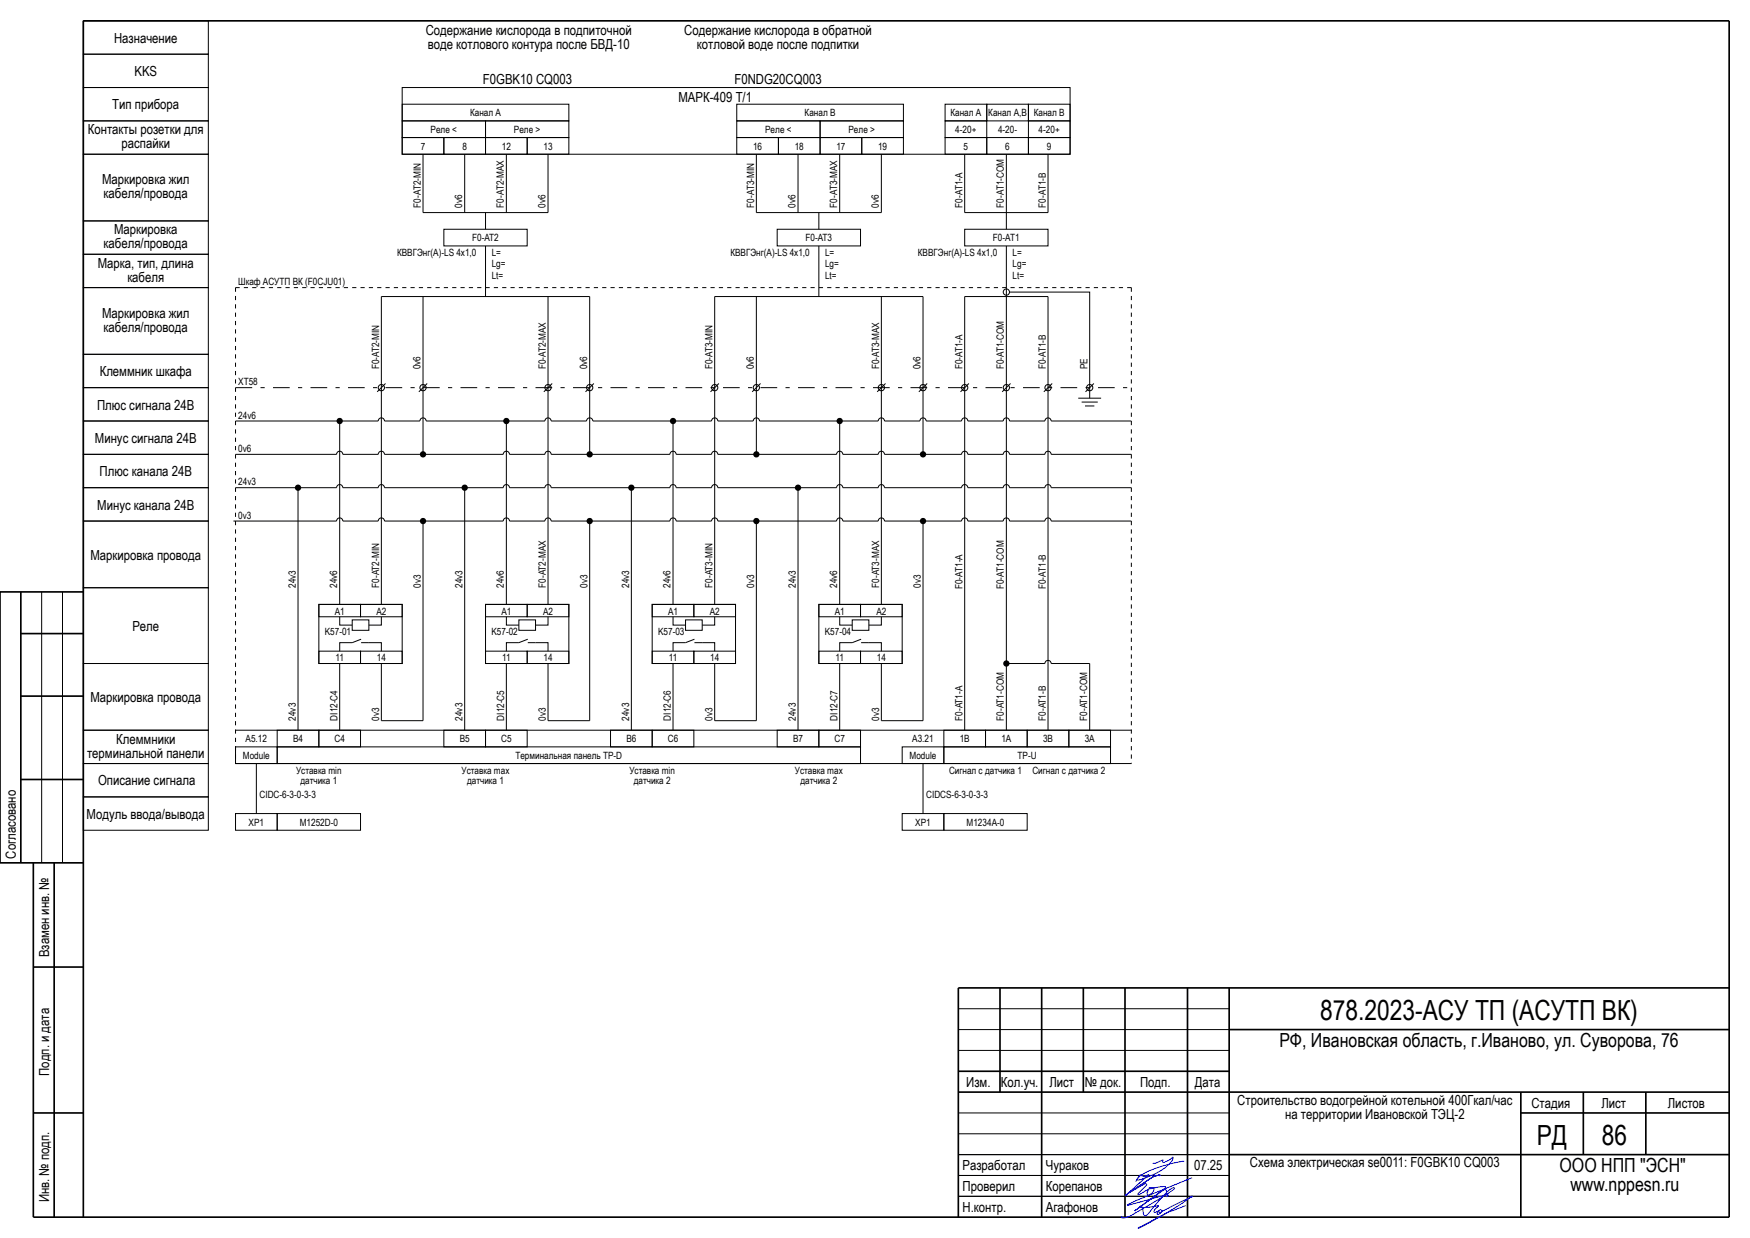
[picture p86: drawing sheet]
<svg xmlns="http://www.w3.org/2000/svg" width="420mm" height="297mm" viewBox="0 0 420 297" stroke-linecap="round" stroke-linejoin="round" font-family="sans-serif">
<defs><g id="words">
<g font-size="6.7">
<text x="316.8" y="244.6">878.2023-АСУ ТП (АСУТП ВК)</text>
<text x="368.8" y="274.7">РД</text>
<text x="384.5" y="274.6">86</text>
</g>
<g font-size="4.7">
<text x="307" y="251.1">РФ, Ивановская область, г.Иваново, ул. Суворова, 76</text>
<text x="374.3" y="281.1">ООО НПП &quot;ЭСН&quot;</text>
<text x="376.9" y="285.8">www.nppesn.ru</text>
</g>
<g font-size="3.3">
<text x="27.4" y="10.3">Назначение</text>
<text x="102.2" y="8.4">Содержание кислорода в подпиточной</text>
<text x="102.7" y="11.7">воде котлового контура после БВД-10</text>
<text x="164.2" y="8.4">Содержание кислорода в обратной</text>
<text x="167.2" y="11.7">котловой воде после подпитки</text>
<text x="32.3" y="18.3">KKS</text>
<text x="115.9" y="20.2">F0GBK10 CQ003</text>
<text x="176.3" y="20.2">F0NDG20CQ003</text>
<text x="27" y="26.2">Тип прибора</text>
<text x="162.8" y="24.4">МАРК-409 Т/1</text>
<text x="21.1" y="32.2">Контакты розетки для</text>
<text x="29.2" y="35.6">распайки</text>
<text x="24.5" y="44.2">Маркировка жил</text>
<text x="24.9" y="47.6">кабеля/провода</text>
<text x="24.9" y="59.6">кабеля/провода</text>
<text x="27.4" y="56.2">Маркировка</text>
<text x="23.5" y="64.2">Марка, тип, длина</text>
<text x="30.6" y="67.6">кабеля</text>
<text x="24.5" y="76.2">Маркировка жил</text>
<text x="24.9" y="79.6">кабеля/провода</text>
<text x="23.9" y="90.3">Клеммник шкафа</text>
<text x="23.3" y="98.3">Плюс сигнала 24В</text>
<text x="22.8" y="106.3">Минус сигнала 24В</text>
<text x="23.9" y="114.3">Плюс канала 24В</text>
<text x="23.4" y="122.3">Минус канала 24В</text>
<text x="21.7" y="134.3">Маркировка провода</text>
<text x="31.8" y="151.3">Реле</text>
<text x="21.7" y="168.5">Маркировка провода</text>
<text x="27.9" y="178.4">Клеммники</text>
<text x="20.9" y="181.8">терминальной панели</text>
<text x="23.5" y="188.4">Описание сигнала</text>
<text x="20.8" y="196.4">Модуль ввода/вывода</text>
<text x="3.8" y="206" transform="rotate(-90 3.8 206)">Согласовано</text>
<text x="11.8" y="229.7" transform="rotate(-90 11.8 229.7)">Взамен инв. №</text>
<text x="11.8" y="258.1" transform="rotate(-90 11.8 258.1)">Подп. и дата</text>
<text x="231.9" y="260.8">Изм.</text>
<text x="240.2" y="260.8">Кол.уч.</text>
<text x="251.8" y="260.8">Лист</text>
<text x="260.4" y="260.8">№ док.</text>
<text x="273.6" y="260.8">Подп.</text>
<text x="286.8" y="260.8">Дата</text>
<text x="296.9" y="265.1">Строительство водогрейной котельной 400Гкал/час</text>
<text x="308.4" y="268.4">на территории Ивановской ТЭЦ-2</text>
<text x="367.5" y="265.8">Стадия</text>
<text x="384.3" y="265.8">Лист</text>
<text x="400.3" y="265.8">Листов</text>
<text x="231" y="280.7">Разработал</text>
<text x="251" y="280.8">Чураков</text>
<text x="286.6" y="280.8">07.25</text>
<text x="300" y="280.1">Схема электрическая se0011: F0GBK10 CQ003</text>
<text x="231" y="285.8">Проверил</text>
<text x="251" y="285.8">Корепанов</text>
<text x="11.8" y="288.5" transform="rotate(-90 11.8 288.5)">Инв. № подп.</text>
<text x="231" y="290.8">Н.контр.</text>
<text x="251" y="290.8">Агафонов</text>
</g>
<g font-size="2.4">
<text x="112.8" y="27.9">Канал А</text>
<text x="193.1" y="27.9">Канал B</text>
<text x="228.1" y="27.9">Канал A</text>
<text x="237.2" y="27.9">Канал A,В</text>
<text x="248.1" y="27.9">Канал B</text>
<text x="101" y="36">7</text>
<text x="103.4" y="31.9">Реле &lt;</text>
<text x="111" y="35.9">8</text>
<text x="120.4" y="35.9">12</text>
<text x="123.4" y="31.9">Реле &gt;</text>
<text x="130.4" y="35.9">13</text>
<text x="180.7" y="35.9">16</text>
<text x="183.6" y="31.9">Реле &lt;</text>
<text x="190.7" y="35.9">18</text>
<text x="200.7" y="35.9">17</text>
<text x="203.6" y="31.9">Реле &gt;</text>
<text x="210.7" y="35.9">19</text>
<text x="229.3" y="31.9">4-20+</text>
<text x="231.3" y="36">5</text>
<text x="239.5" y="31.9">4-20-</text>
<text x="241.3" y="35.9">6</text>
<text x="249.3" y="31.9">4-20+</text>
<text x="251.3" y="35.9">9</text>
<text x="101" y="49.8" transform="rotate(-90 101 49.8)">F0-AT2-MIN</text>
<text x="111" y="49.8" transform="rotate(-90 111 49.8)">0v6</text>
<text x="120.9" y="49.8" transform="rotate(-90 120.9 49.8)">F0-AT2-MAX</text>
<text x="131" y="49.8" transform="rotate(-90 131 49.8)">0v6</text>
<text x="181" y="49.8" transform="rotate(-90 181 49.8)">F0-AT3-MIN</text>
<text x="191" y="49.8" transform="rotate(-90 191 49.8)">0v6</text>
<text x="200.9" y="49.8" transform="rotate(-90 200.9 49.8)">F0-AT3-MAX</text>
<text x="211" y="49.8" transform="rotate(-90 211 49.8)">0v6</text>
<text x="231" y="49.8" transform="rotate(-90 231 49.8)">F0-AT1-A</text>
<text x="241" y="49.8" transform="rotate(-90 241 49.8)">F0-AT1-COM</text>
<text x="251" y="49.8" transform="rotate(-90 251 49.8)">F0-AT1-B</text>
<text x="113.3" y="57.9">F0-AT2</text>
<text x="193.3" y="57.9">F0-AT3</text>
<text x="238.3" y="57.9">F0-AT1</text>
<text x="95.3" y="61.4">КВВГЭнг(А)-LS 4х1,0</text>
<text x="118" y="61.4">L=</text>
<text x="118" y="63.9">Lg=</text>
<text x="175.3" y="61.4">КВВГЭнг(А)-LS 4х1,0</text>
<text x="198" y="61.4">L=</text>
<text x="198" y="63.9">Lg=</text>
<text x="220.3" y="61.4">КВВГЭнг(А)-LS 4х1,0</text>
<text x="243" y="61.4">L=</text>
<text x="243" y="63.9">Lg=</text>
<text x="57.2" y="68.4">Шкаф АСУТП ВК (F0CJU01)</text>
<text x="118" y="66.9">Lt=</text>
<text x="198" y="66.9">Lt=</text>
<text x="243" y="66.9">Lt=</text>
<text x="91" y="88.6" transform="rotate(-90 91 88.6)">F0-AT2-MIN</text>
<text x="101" y="88.6" transform="rotate(-90 101 88.6)">0v6</text>
<text x="131" y="88.6" transform="rotate(-90 131 88.6)">F0-AT2-MAX</text>
<text x="141" y="88.6" transform="rotate(-90 141 88.6)">0v6</text>
<text x="171" y="88.6" transform="rotate(-90 171 88.6)">F0-AT3-MIN</text>
<text x="181" y="88.6" transform="rotate(-90 181 88.6)">0v6</text>
<text x="211" y="88.6" transform="rotate(-90 211 88.6)">F0-AT3-MAX</text>
<text x="221" y="88.6" transform="rotate(-90 221 88.6)">0v6</text>
<text x="231" y="88.6" transform="rotate(-90 231 88.6)">F0-AT1-A</text>
<text x="241" y="88.6" transform="rotate(-90 241 88.6)">F0-AT1-COM</text>
<text x="251" y="88.6" transform="rotate(-90 251 88.6)">F0-AT1-B</text>
<text x="261" y="88.6" transform="rotate(-90 261 88.6)">PE</text>
<text x="57.2" y="92.5">XT58</text>
<text x="57.2" y="100.4">24v6</text>
<text x="57.2" y="108.4">0v6</text>
<text x="57.2" y="116.5">24v3</text>
<text x="57.2" y="124.5">0v3</text>
<text x="71" y="141" transform="rotate(-90 71 141)">24v3</text>
<text x="81" y="141" transform="rotate(-90 81 141)">24v6</text>
<text x="91" y="141" transform="rotate(-90 91 141)">F0-AT2-MIN</text>
<text x="101" y="141" transform="rotate(-90 101 141)">0v3</text>
<text x="111" y="141" transform="rotate(-90 111 141)">24v3</text>
<text x="121" y="141" transform="rotate(-90 121 141)">24v6</text>
<text x="131" y="141" transform="rotate(-90 131 141)">F0-AT2-MAX</text>
<text x="141" y="141" transform="rotate(-90 141 141)">0v3</text>
<text x="151" y="141" transform="rotate(-90 151 141)">24v3</text>
<text x="161" y="141" transform="rotate(-90 161 141)">24v6</text>
<text x="171" y="141" transform="rotate(-90 171 141)">F0-AT3-MIN</text>
<text x="181" y="141" transform="rotate(-90 181 141)">0v3</text>
<text x="191" y="141" transform="rotate(-90 191 141)">24v3</text>
<text x="201" y="141" transform="rotate(-90 201 141)">24v6</text>
<text x="211" y="141" transform="rotate(-90 211 141)">F0-AT3-MAX</text>
<text x="221" y="141" transform="rotate(-90 221 141)">0v3</text>
<text x="231" y="141.3" transform="rotate(-90 231 141.3)">F0-AT1-A</text>
<text x="241" y="141.3" transform="rotate(-90 241 141.3)">F0-AT1-COM</text>
<text x="251" y="141.3" transform="rotate(-90 251 141.3)">F0-AT1-B</text>
<text x="80.3" y="147.4">A1</text>
<text x="90.3" y="147.4">A2</text>
<text x="120.3" y="147.4">A1</text>
<text x="130.3" y="147.4">A2</text>
<text x="160.3" y="147.4">A1</text>
<text x="170.3" y="147.4">A2</text>
<text x="200.3" y="147.4">A1</text>
<text x="210.3" y="147.4">A2</text>
<text x="78" y="152.4">K57-01</text>
<text x="118" y="152.4">K57-02</text>
<text x="158" y="152.4">K57-03</text>
<text x="198" y="152.4">K57-04</text>
<text x="80.5" y="158.6">11</text>
<text x="90.4" y="158.6">14</text>
<text x="120.5" y="158.6">11</text>
<text x="130.4" y="158.6">14</text>
<text x="160.5" y="158.6">11</text>
<text x="170.4" y="158.6">14</text>
<text x="200.5" y="158.6">11</text>
<text x="210.4" y="158.6">14</text>
<text x="71" y="172.9" transform="rotate(-90 71 172.9)">24v3</text>
<text x="81" y="172.9" transform="rotate(-90 81 172.9)">DI12-C4</text>
<text x="91" y="172.9" transform="rotate(-90 91 172.9)">0v3</text>
<text x="111" y="172.9" transform="rotate(-90 111 172.9)">24v3</text>
<text x="121" y="172.9" transform="rotate(-90 121 172.9)">DI12-C5</text>
<text x="131" y="172.9" transform="rotate(-90 131 172.9)">0v3</text>
<text x="151" y="172.9" transform="rotate(-90 151 172.9)">24v3</text>
<text x="161" y="172.9" transform="rotate(-90 161 172.9)">DI12-C6</text>
<text x="171" y="172.9" transform="rotate(-90 171 172.9)">0v3</text>
<text x="191" y="172.9" transform="rotate(-90 191 172.9)">24v3</text>
<text x="201" y="172.9" transform="rotate(-90 201 172.9)">DI12-C7</text>
<text x="211" y="172.9" transform="rotate(-90 211 172.9)">0v3</text>
<text x="231" y="172.9" transform="rotate(-90 231 172.9)">F0-AT1-A</text>
<text x="241" y="172.9" transform="rotate(-90 241 172.9)">F0-AT1-COM</text>
<text x="251" y="172.9" transform="rotate(-90 251 172.9)">F0-AT1-B</text>
<text x="261" y="172.9" transform="rotate(-90 261 172.9)">F0-AT1-COM</text>
<text x="59" y="178.1">A5.12</text>
<text x="70.3" y="178.1">B4</text>
<text x="80.3" y="178.1">C4</text>
<text x="110.3" y="178.1">B5</text>
<text x="120.3" y="178.1">C5</text>
<text x="150.3" y="178.1">B6</text>
<text x="160.3" y="178.1">C6</text>
<text x="190.3" y="178.1">B7</text>
<text x="200.3" y="178.1">C7</text>
<text x="219" y="178.1">A3.21</text>
<text x="230.3" y="178.1">1B</text>
<text x="240.3" y="178.1">1A</text>
<text x="250.3" y="178.1">3B</text>
<text x="260.3" y="178.1">3A</text>
<text x="58.3" y="182.1">Module</text>
<text x="71.1" y="185.6">Уставка min</text>
<text x="110.8" y="185.6">Уставка max</text>
<text x="123.7" y="182.1">Терминальная панель TP-D</text>
<text x="151.1" y="185.6">Уставка min</text>
<text x="190.8" y="185.6">Уставка max</text>
<text x="218.3" y="182.1">Module</text>
<text x="227.8" y="185.6">Сигнал с датчика 1</text>
<text x="244.2" y="182.1">TP-U</text>
<text x="247.8" y="185.6">Сигнал с датчика 2</text>
<text x="62.3" y="191.5">CIDC-6-3-0-3-3</text>
<text x="72.1" y="188">датчика 1</text>
<text x="112.1" y="188">датчика 1</text>
<text x="152.1" y="188">датчика 2</text>
<text x="192.1" y="188">датчика 2</text>
<text x="222.3" y="191.5">CIDCS-6-3-0-3-3</text>
<text x="59.7" y="198.1">XP1</text>
<text x="71.9" y="198.1">M1252D-0</text>
<text x="219.7" y="198.1">XP1</text>
<text x="232" y="198.1">M1234A-0</text>
</g>
</g></defs>
<g fill="#000" stroke="#000" stroke-width=".24">
<path d="M101.5 51h30zM101.5 37v14zM111.5 37v14zM116.5 51v4zM121.5 37v14zM131.5 37v14zM181.5 51h30zM181.5 37v14zM191.5 37v14zM196.5 51v4zM201.5 37v14zM211.5 37v14z"/>
<path d="M231.5 51h20zM231.5 37v14zM241.5 51v4zM241.5 37v14zM251.5 37v14zM91.5 71.1h50zM91.5 71.1v21.9zM101.5 71.1v21.9zM116.5 59v12.1zM131.5 71.1v21.9zM141.5 71.1v21.9zM171.5 71.1h50z"/>
<path d="M171.5 71.1v21.9zM181.5 71.1v21.9zM196.5 59v12.1zM211.5 71.1v21.9zM221.5 71.1v21.9zM231.5 71.1v21.9zM231.5 71.1h20zM241.5 71.1v21.9zM241.5 59v12.1zM251.5 71.1v21.9zM90.5 94l2-2zM91.5 93v52z"/>
<path d="M100.5 94l2-2zM101.5 93v15.6zM130.5 94l2-2zM131.5 93v52zM140.5 94l2-2zM141.5 93v15.6zM170.5 94l2-2zM171.5 93v52zM180.5 94l2-2zM181.5 93v15.6zM210.5 94l2-2zM211.5 93v52z"/>
<path d="M220.5 94l2-2zM221.5 93v15.6zM230.5 94l2-2zM231.5 93v82.2zM240.5 94l2-2zM241.5 93v82.2zM250.5 94l2-2zM251.5 93v82.2zM258.8 95.5h5.5zM259.6 96.5h3.9zM260.4 97.4h2.2zM260.5 94l2-2z"/>
<path d="M261.5 93v2.5zM56.5 109h24.3zM56.5 117h24.3zM56.5 101h34.3zM71.5 117.4v57.8zM81.5 101.4v43.6zM82.3 109h8.5zM82.3 117h8.5zM92.3 101h8.5zM92.3 117h28.5zM92.3 109h28.5zM102.3 101h28.5z"/>
<path d="M111.5 117.4v57.8zM121.5 101.4v43.6zM122.3 109h8.5zM122.3 117h8.5zM132.3 101h8.5zM132.3 117h28.5zM132.3 109h28.5zM142.3 101h28.5zM151.5 117.4v57.8zM161.5 101.4v43.6zM162.3 109h8.5zM162.3 117h8.5z"/>
<path d="M172.3 101h8.5zM172.3 117h28.5zM172.3 109h28.5zM182.3 101h28.5zM191.5 117.4v57.8zM201.5 101.4v43.6zM202.3 109h8.5zM202.3 117h8.5zM212.3 101h8.5zM212.3 109h18.5zM212.3 117h18.5zM222.3 101h8.5z"/>
<path d="M232.3 101h8.5zM232.3 109h8.5zM232.3 117h8.5zM242.3 101h8.5zM242.3 109h8.5zM242.3 117h8.5zM252.3 101h19.2zM252.3 109h19.2zM252.3 117h19.2zM56 125h24.8zM82.3 125h8.5zM92.3 125h28.5z"/>
<path d="M101.5 125.4v47.5zM122.3 125h8.5zM132.3 125h28.5zM141.5 125.4v47.5zM162.3 125h8.5zM172.3 125h28.5zM181.5 125.4v47.5zM202.3 125h8.5zM212.3 125h18.5zM221.5 125.4v47.5zM232.3 125h8.5zM242.3 125h8.5z"/>
<path d="M252.3 125h19.2zM81.5 159.2v16zM91.5 159.2v13.7zM121.5 159.2v16zM131.5 159.2v13.7zM161.5 159.2v16zM171.5 159.2v13.7zM201.5 159.2v16zM211.5 159.2v13.7zM241.9 159.2h8.9zM252.3 159.2h9.2zM261.5 159.2v16z"/>
<path d="M56.5 175.2h150zM91.5 172.9h10zM131.5 172.9h10zM171.5 172.9h10zM206.5 175.2h65zM211.5 172.9h10zM56.5 183.2h150zM61.5 183.2v12zM206.5 183.2h65zM221.5 183.2v12zM10 142v65zM15 142v65z"/>
<path d="M230 252h65zM230 247h65zM230 242h65zM230 277h65zM230 272h65zM230 267h65zM230 287h65zM230 282h65z"/>
</g>
<g fill="#000" stroke="#000" stroke-width=".4">
<path d="M20 5h395zM5 152h15zM5 167h15zM5 187h15zM5 142v65zM8 207v85zM13 207v85zM8 232h12zM230 237h185zM230 257h65zM295 247h120zM8 267h12z"/>
<path d="M230 262h185zM240 237v25zM260 237v25zM295 277h120zM365 267h50zM380 262v15zM395 262v15zM8 292h407zM20 5v287zM230 237v55zM250 237v55zM270 237v55z"/>
<path d="M285 237v55zM295 237v55zM365 262v30zM415 5v287z"/>
</g>
<path d="M20 142h-20v65h20" fill="none" stroke="#000" stroke-width=".4"/>
<path d="M284.2 278.7l-.1-.1a26.7 26.7 0 0 0-10.8 3.7l-.4 .8a14 14 0 0 0 8.5-4.9l.1-.6-2.1 1.3a.32 .32 0 0 1-.4-.2 .32 .32 0 0 1 .1-.4l-1.5 .7-1 .1M284.6 289.2a74 74 0 0 0-11.4 5.4l1.9-.9 4.7-2.6 6.4-4.1-.1 .1-7.4 3.7h-.4a.34 .34 0 0 1-.1-.4 .34 .34 0 0 1 .5-.1 .34 .34 0 0 1 .1 .4 .74 .74 0 0 1-1.1 .5l.4-.6h-.2a.72 .72 0 0 1-1 .1l1-1.5a9.8 9.8 0 0 1-4.2 .3v-.2a.9 .9 0 0 1 .6 1.2l.1 .4a.57 .57 0 0 0 .2 .7 .57 .57 0 0 0 .8-.2l1.1-1.3a20.9 20.9 0 0 1 4.9-5.1h.4l.1 .1-3.4 2.4-5.3 3.1a6.1 6.1 0 0 1-3.9 1.6v-.4M286.1 282.5l-13.4 5.5-2.1 1.1 9.4-2.5a.25 .25 0 0 1 .3 .2 .25 .25 0 0 1-.3 .3l-.3-.5 .3-.5a.48 .48 0 0 0-.1-.6 .48 .48 0 0 0-.6-.1l-7 5.1 7.5-5.6-.2-.2-.3-.1-3.4 .6-.1-.1a.65 .65 0 0 1 1 0 .65 .65 0 0 1-.2 1l-.8 .6a.48 .48 0 0 1-.5-.3 .48 .48 0 0 1 .1-.6l.2-.5-2.2 1.3-.3-.1 2.1-2.3a.56 .56 0 0 0-.9 .1l-3.2 1.8 5.3-3.6 2-.6-2 .6-6.4 4.4 5.7-5.1a1.72 1.72 0 0 1-2 .1l-1.1 1.6" fill="none" stroke="#00f" stroke-width=".24"/>
<g fill="none" stroke="#000" stroke-width=".24">
<path d="M20 13h30v8h-30zM20 5h30v8h-30zM20 37h30v16h-30zM20 29h30v8h-30zM20 21h30v8h-30zM96.5 33h10v4h-10zM96.5 21h160.3v16h-160.3zM96.5 29h20v4h-20zM96.5 25h40v4h-40zM106.5 33h10v4h-10zM116.5 33h10v4h-10zM116.5 29h20v4h-20z"/>
<path d="M126.5 33h10v4h-10zM176.8 33h10v4h-10zM176.8 29h20v4h-20zM176.8 25h40v4h-40zM186.8 33h10v4h-10zM196.8 33h10v4h-10zM196.8 29h20v4h-20zM206.8 33h10v4h-10zM226.8 33h10v4h-10zM226.8 29h10v4h-10zM226.8 25h10v4h-10zM236.8 33h10v4h-10z"/>
<path d="M236.8 25h10v4h-10zM246.8 33h10v4h-10zM246.8 29h10v4h-10zM246.8 25h10v4h-10zM20 53h30v8h-30zM106.5 55h20v4h-20zM186.5 55h20v4h-20zM231.5 55h20v4h-20zM20 69h30v16h-30zM20 61h30v8h-30zM242.3 70.1h19.2v22.9M20 85h30v8h-30z"/>
<path d="M20 93h30v8h-30zM20 101h30v8h-30zM20 109h30v8h-30zM20 117h30v8h-30zM80.8 109a.75 .75 0 0 1 .7-.7 .75 .75 0 0 1 .8 .7M80.8 117a.75 .75 0 0 1 .7-.7 .75 .75 0 0 1 .8 .7M90.8 101a.75 .75 0 0 1 .7-.7 .75 .75 0 0 1 .8 .7M90.8 117a.75 .75 0 0 1 .7-.7 .75 .75 0 0 1 .8 .7M90.8 109a.75 .75 0 0 1 .7-.7 .75 .75 0 0 1 .8 .7M100.8 101a.75 .75 0 0 1 .7-.7 .75 .75 0 0 1 .8 .7M120.8 109a.75 .75 0 0 1 .7-.7 .75 .75 0 0 1 .8 .7M120.8 117a.75 .75 0 0 1 .7-.7 .75 .75 0 0 1 .8 .7"/>
<path d="M130.8 101a.75 .75 0 0 1 .7-.7 .75 .75 0 0 1 .8 .7M130.8 117a.75 .75 0 0 1 .7-.7 .75 .75 0 0 1 .8 .7M130.8 109a.75 .75 0 0 1 .7-.7 .75 .75 0 0 1 .8 .7M140.8 101a.75 .75 0 0 1 .7-.7 .75 .75 0 0 1 .8 .7M160.8 109a.75 .75 0 0 1 .7-.7 .75 .75 0 0 1 .8 .7M160.8 117a.75 .75 0 0 1 .7-.7 .75 .75 0 0 1 .8 .7M170.8 101a.75 .75 0 0 1 .7-.7 .75 .75 0 0 1 .8 .7M170.8 117a.75 .75 0 0 1 .7-.7 .75 .75 0 0 1 .8 .7M170.8 109a.75 .75 0 0 1 .7-.7 .75 .75 0 0 1 .8 .7M180.8 101a.75 .75 0 0 1 .7-.7 .75 .75 0 0 1 .8 .7M200.8 109a.75 .75 0 0 1 .7-.7 .75 .75 0 0 1 .8 .7M200.8 117a.75 .75 0 0 1 .7-.7 .75 .75 0 0 1 .8 .7"/>
<path d="M210.8 101a.75 .75 0 0 1 .7-.7 .75 .75 0 0 1 .8 .7M210.8 117a.75 .75 0 0 1 .7-.7 .75 .75 0 0 1 .8 .7M210.8 109a.75 .75 0 0 1 .7-.7 .75 .75 0 0 1 .8 .7M220.8 101a.75 .75 0 0 1 .7-.7 .75 .75 0 0 1 .8 .7M230.8 101a.75 .75 0 0 1 .7-.7 .75 .75 0 0 1 .8 .7M230.8 117a.75 .75 0 0 1 .7-.7 .75 .75 0 0 1 .8 .7M230.8 109a.75 .75 0 0 1 .7-.7 .75 .75 0 0 1 .8 .7M240.8 101a.75 .75 0 0 1 .7-.7 .75 .75 0 0 1 .8 .7M240.8 117a.75 .75 0 0 1 .7-.7 .75 .75 0 0 1 .8 .7M240.8 109a.75 .75 0 0 1 .7-.7 .75 .75 0 0 1 .8 .7M250.8 101a.75 .75 0 0 1 .7-.7 .75 .75 0 0 1 .8 .7M250.8 117a.75 .75 0 0 1 .7-.7 .75 .75 0 0 1 .8 .7"/>
<path d="M250.8 109a.75 .75 0 0 1 .7-.7 .75 .75 0 0 1 .8 .7M20 125h30v16h-30zM80.8 125a.75 .75 0 0 1 .7-.7 .75 .75 0 0 1 .8 .7M90.8 125a.75 .75 0 0 1 .7-.7 .75 .75 0 0 1 .8 .7M120.8 125a.75 .75 0 0 1 .7-.7 .75 .75 0 0 1 .8 .7M130.8 125a.75 .75 0 0 1 .7-.7 .75 .75 0 0 1 .8 .7M160.8 125a.75 .75 0 0 1 .7-.7 .75 .75 0 0 1 .8 .7M170.8 125a.75 .75 0 0 1 .7-.7 .75 .75 0 0 1 .8 .7M200.8 125a.75 .75 0 0 1 .7-.7 .75 .75 0 0 1 .8 .7M210.8 125a.75 .75 0 0 1 .7-.7 .75 .75 0 0 1 .8 .7M230.8 125a.75 .75 0 0 1 .7-.7 .75 .75 0 0 1 .8 .7M240.8 125a.75 .75 0 0 1 .7-.7 .75 .75 0 0 1 .8 .7"/>
<path d="M250.8 125a.75 .75 0 0 1 .7-.7 .75 .75 0 0 1 .8 .7M20 159.2h30v16h-30zM20 141h30v18.2h-30zM76.5 145h20v14.2h-20zM76.5 145h10v3h-10zM76.5 156.2h10v3h-10zM81.5 148v2h3M84.5 148.7h4v2.5h-4zM86.5 145h10v3h-10zM86.5 156.2h10v3h-10zM86.7 153.4l-2.2 .8h-3v2M86.7 154.2h4.8v2"/>
<path d="M91.5 148v2h-3M116.5 145h20v14.2h-20zM116.5 145h10v3h-10zM116.5 156.2h10v3h-10zM121.5 148v2h3M124.5 148.7h4v2.5h-4zM126.5 145h10v3h-10zM126.5 156.2h10v3h-10zM126.7 153.4l-2.2 .8h-3v2M126.7 154.2h4.8v2M131.5 148v2h-3M156.5 145h20v14.2h-20z"/>
<path d="M156.5 145h10v3h-10zM156.5 156.2h10v3h-10zM161.5 148v2h3M164.5 148.7h4v2.5h-4zM166.5 145h10v3h-10zM166.5 156.2h10v3h-10zM166.7 153.4l-2.2 .8h-3v2M166.7 154.2h4.8v2M171.5 148v2h-3M196.5 145h20v14.2h-20zM196.5 145h10v3h-10zM196.5 156.2h10v3h-10z"/>
<path d="M201.5 148v2h3M204.5 148.7h4v2.5h-4zM206.5 145h10v3h-10zM206.5 156.2h10v3h-10zM206.7 153.4l-2.2 .8h-3v2M206.7 154.2h4.8v2M211.5 148v2h-3M250.8 159.2a.75 .75 0 0 1 .7-.8 .75 .75 0 0 1 .8 .8M20 175.2h30v8h-30zM56.5 179.2h10v4h-10zM66.5 175.2h10v4h-10zM66.5 179.2h140v4h-140z"/>
<path d="M76.5 175.2h10v4h-10zM106.5 175.2h10v4h-10zM116.5 175.2h10v4h-10zM146.5 175.2h10v4h-10zM156.5 175.2h10v4h-10zM186.5 175.2h10v4h-10zM196.5 175.2h10v4h-10zM216.5 179.2h10v4h-10zM226.5 179.2h40v4h-40zM226.5 175.2h10v4h-10zM236.5 175.2h10v4h-10zM246.5 175.2h10v4h-10z"/>
<path d="M256.5 175.2h10v4h-10zM20 183.2h30v8h-30zM20 191.2h30v8h-30zM56.5 195.2h10v4h-10zM66.5 195.2h20v4h-20zM216.5 195.2h10v4h-10zM226.5 195.2h20v4h-20z"/>
<circle cx="241.5" cy="70.1" r=".75"/>
<circle cx="91.5" cy="93" r=".75"/>
<circle cx="101.5" cy="93" r=".75"/>
<circle cx="131.5" cy="93" r=".75"/>
<circle cx="141.5" cy="93" r=".75"/>
<circle cx="171.5" cy="93" r=".75"/>
<circle cx="181.5" cy="93" r=".75"/>
<circle cx="211.5" cy="93" r=".75"/>
<circle cx="221.5" cy="93" r=".75"/>
<circle cx="231.5" cy="93" r=".75"/>
<circle cx="241.5" cy="93" r=".75"/>
<circle cx="251.5" cy="93" r=".75"/>
<circle cx="261.5" cy="93" r=".75"/>
</g>
<g fill="none" stroke="#000" stroke-width=".7" stroke-linecap="butt">
<circle cx="71.5" cy="117" r=".4"/>
<circle cx="81.5" cy="101" r=".4"/>
<circle cx="101.5" cy="109" r=".4"/>
<circle cx="111.5" cy="117" r=".4"/>
<circle cx="121.5" cy="101" r=".4"/>
<circle cx="141.5" cy="109" r=".4"/>
<circle cx="151.5" cy="117" r=".4"/>
<circle cx="161.5" cy="101" r=".4"/>
<circle cx="181.5" cy="109" r=".4"/>
<circle cx="191.5" cy="117" r=".4"/>
<circle cx="201.5" cy="101" r=".4"/>
<circle cx="221.5" cy="109" r=".4"/>
<circle cx="101.5" cy="125" r=".4"/>
<circle cx="141.5" cy="125" r=".4"/>
<circle cx="181.5" cy="125" r=".4"/>
<circle cx="221.5" cy="125" r=".4"/>
<circle cx="241.5" cy="159.2" r=".4"/>
</g>
<path d="M56.5 93h215z" fill="#000" stroke="#000" stroke-width=".24" stroke-dasharray="4 2 1 2" stroke-linecap="butt"/>
<path d="M56.5 69v114.2zM56.5 69h215zM271.5 69v114.2z" fill="#000" stroke="#000" stroke-width=".24" stroke-dasharray="1 1" stroke-linecap="butt"/>
<use href="#words"/>
</svg>
